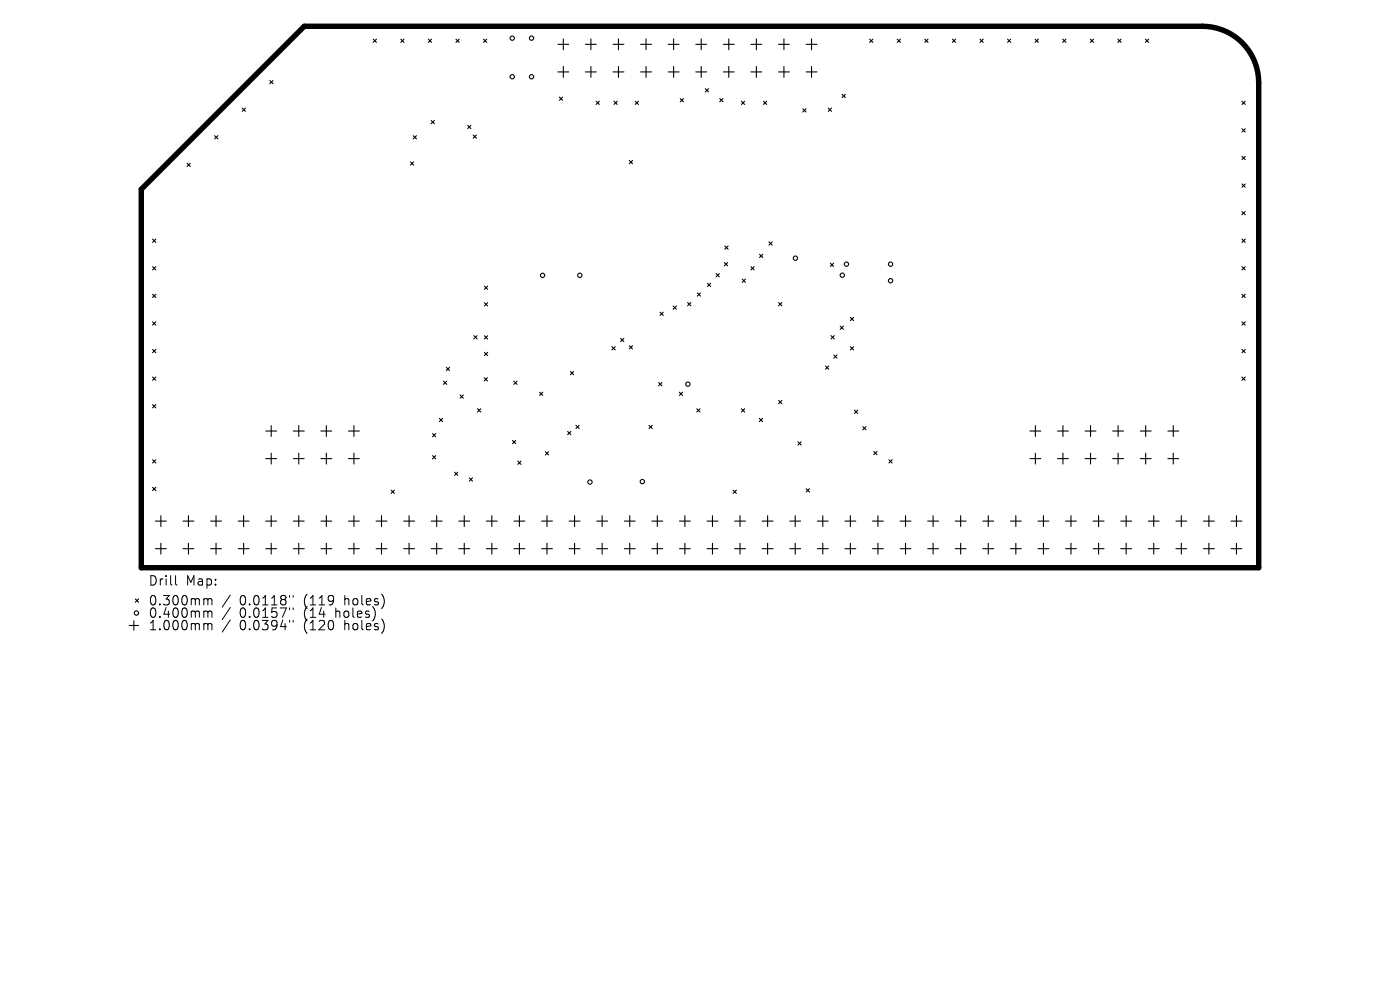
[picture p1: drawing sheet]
<svg xmlns="http://www.w3.org/2000/svg" width="297mm" height="210mm" viewBox="0 0 297 210" stroke-linecap="round" stroke-linejoin="round" font-family="sans-serif">
<defs><g id="words">
<g font-size="2.8">
<text x="31.4" y="124.5">Drill</text>
<text x="39.4" y="124.5">Map:</text>
<text x="31.4" y="128.7">0.300mm</text>
<text x="31.4" y="131.3">0.400mm</text>
<text x="50.8" y="128.7">0.0118&quot;</text>
<text x="50.8" y="131.3">0.0157&quot;</text>
<text x="64.6" y="128.7">(119</text>
<text x="64.6" y="131.3">(14</text>
<text x="71.4" y="131.3">holes)</text>
<text x="73.3" y="128.7">holes)</text>
<text x="31.4" y="134">1.000mm</text>
<text x="50.8" y="134">0.0394&quot;</text>
<text x="64.6" y="134">(120</text>
<text x="73.3" y="134">holes)</text>
</g>
</g></defs>
<path d="M30 40.2l34.6-34.6h190.5a11.9 11.9 0 0 1 11.9 11.9v102.9h-237z" fill="none" stroke="#000" stroke-width="1.2"/>
<g fill="none" stroke="#000" stroke-width=".23">
<path d="M57.2 17.1l.7 .7M57.9 17.1l-.7 .7M79.2 8.3l.7 .7M79.9 8.3l-.7 .7M85 8.3l.7 .7M85.7 8.3l-.7 .7M90.9 8.3l.7 .7M91.6 8.3l-.7 .7M96.7 8.3l.7 .7M97.4 8.3l-.7 .7M102.6 8.3l.7 .7M103.3 8.3l-.7 .7"/>
<path d="M118.4 9.4h2.3M118.4 15.3h2.3M119.5 8.3v2.3M119.5 14.1v2.3M124.2 9.4h2.3M124.2 15.3h2.3M125.4 8.3v2.3M125.4 14.1v2.3M130.1 9.4h2.3M130.1 15.3h2.3M131.2 8.3v2.3M131.2 14.1v2.3"/>
<path d="M135.9 9.4h2.3M135.9 15.3h2.3M137.1 8.3v2.3M137.1 14.1v2.3M141.8 9.4h2.3M141.8 15.3h2.3M142.9 8.3v2.3M142.9 14.1v2.3M147.6 9.4h2.3M147.6 15.3h2.3M148.8 8.3v2.3M148.8 14.1v2.3"/>
<path d="M149.6 18.8l.7 .7M150.3 18.8l-.7 .7M153.5 9.4h2.3M153.5 15.3h2.3M154.6 8.3v2.3M154.6 14.1v2.3M159.3 9.4h2.3M159.3 15.3h2.3M160.5 8.3v2.3M160.5 14.1v2.3M165.2 9.4h2.3M165.2 15.3h2.3"/>
<path d="M166.3 8.3v2.3M166.3 14.1v2.3M171 9.4h2.3M171 15.3h2.3M172.2 8.3v2.3M172.2 14.1v2.3M184.5 8.3l.7 .7M185.2 8.3l-.7 .7M190.3 8.3l.7 .7M191 8.3l-.7 .7M196.2 8.3l.7 .7M196.9 8.3l-.7 .7"/>
<path d="M202 8.3l.7 .7M202.7 8.3l-.7 .7M207.9 8.3l.7 .7M208.6 8.3l-.7 .7M213.7 8.3l.7 .7M214.4 8.3l-.7 .7M219.6 8.3l.7 .7M220.3 8.3l-.7 .7M225.4 8.3l.7 .7M226.1 8.3l-.7 .7M231.3 8.3l.7 .7M232 8.3l-.7 .7"/>
<path d="M237.1 8.3l.7 .7M237.8 8.3l-.7 .7M243 8.3l.7 .7M243.7 8.3l-.7 .7M39.7 34.6l.7 .7M40.4 34.6l-.7 .7M45.5 28.8l.7 .7M46.2 28.8l-.7 .7M51.4 22.9l.7 .7M52.1 22.9l-.7 .7M87.1 34.3l.7 .7M87.7 28.8l.6 .7"/>
<path d="M87.8 34.3l-.7 .7M88.3 28.8l-.6 .7M91.5 25.6l.7 .7M92.2 25.6l-.7 .7M99.2 26.6l.7 .7M99.9 26.6l-.7 .7M100.4 28.6l.7 .7M101.1 28.6l-.7 .7M118.7 20.6l.7 .7M119.4 20.6l-.7 .7M126.5 21.5l.7 .7M127.2 21.5l-.7 .7"/>
<path d="M130.3 21.5l.7 .7M131 21.5l-.7 .7M133.5 34l.7 .7M134.2 34l-.7 .7M134.8 21.5l.6 .7M135.4 21.5l-.6 .7M144.3 20.9l.7 .7M145 20.9l-.7 .7M152.7 20.9l.7 .7M153.4 20.9l-.7 .7M157.3 21.5l.7 .7M158 21.5l-.7 .7"/>
<path d="M162 21.5l.7 .7M162.7 21.5l-.7 .7M170.3 23.1l.7 .7M171 23.1l-.7 .7M175.7 22.9l.7 .7M176.4 22.9l-.7 .7M178.6 20l.7 .7M179.3 20l-.7 .7M263.5 21.5l.7 .7M263.5 27.3l.7 .7M263.5 33.2l.7 .7M263.5 39l.7 .7"/>
<path d="M264.2 21.5l-.7 .7M264.2 27.3l-.7 .7M264.2 33.2l-.7 .7M264.2 39l-.7 .7M32.4 50.7l.7 .7M32.4 56.6l.7 .7M33.1 50.7l-.7 .7M33.1 56.6l-.7 .7M151.9 58l.7 .7M152.6 58l-.7 .7M153.7 55.7l.7 .7M153.8 52.2l.7 .7"/>
<path d="M154.4 55.7l-.7 .7M154.5 52.2l-.7 .7M157.5 59.2l.6 .7M158.1 59.2l-.6 .7M159.3 56.6l.7 .7M160 56.6l-.7 .7M161.1 53.9l.7 .7M161.8 53.9l-.7 .7M163.1 51.3l.7 .7M163.8 51.3l-.7 .7M176.2 55.8l.6 .7M176.8 55.8l-.6 .7"/>
<path d="M263.5 44.9l.7 .7M263.5 50.7l.7 .7M263.5 56.6l.7 .7M264.2 44.9l-.7 .7M264.2 50.7l-.7 .7M264.2 56.6l-.7 .7M32.4 62.4l.7 .7M32.4 68.3l.7 .7M32.4 74.1l.7 .7M32.4 80l.7 .7M33.1 62.4l-.7 .7M33.1 68.3l-.7 .7"/>
<path d="M33.1 74.1l-.7 .7M33.1 80l-.7 .7M94.7 77.9l.7 .7M95.4 77.9l-.7 .7M100.5 71.2l.7 .7M101.2 71.2l-.7 .7M102.8 60.7l.7 .7M102.8 64.2l.7 .7M102.8 71.2l.7 .7M102.8 74.7l.7 .7M103.5 60.7l-.7 .7M103.5 64.2l-.7 .7"/>
<path d="M103.5 71.2l-.7 .7M103.5 74.7l-.7 .7M121 78.8l.7 .7M121.7 78.8l-.7 .7M129.8 73.5l.7 .7M130.5 73.5l-.7 .7M131.7 71.8l.6 .7M132.3 71.8l-.6 .7M133.5 73.3l.7 .7M134.2 73.3l-.7 .7M140 66.2l.7 .7M140.7 66.2l-.7 .7"/>
<path d="M142.8 64.9l.7 .7M143.5 64.9l-.7 .7M145.9 64.2l.7 .7M146.6 64.2l-.7 .7M147.9 62.1l.7 .7M148.6 62.1l-.7 .7M150.1 60.1l.7 .7M150.8 60.1l-.7 .7M165.2 64.2l.7 .7M165.9 64.2l-.7 .7M175.1 77.6l.7 .7M175.8 77.6l-.7 .7"/>
<path d="M176.3 71.2l.7 .7M176.9 75.3l.7 .7M177 71.2l-.7 .7M177.6 75.3l-.7 .7M178.2 69.2l.7 .7M178.9 69.2l-.7 .7M180.4 67.3l.7 .7M180.4 73.5l.7 .7M181.1 67.3l-.7 .7M181.1 73.5l-.7 .7M263.5 62.4l.7 .7M263.5 68.3l.7 .7"/>
<path d="M263.5 74.1l.7 .7M263.5 80l.7 .7M264.2 62.4l-.7 .7M264.2 68.3l-.7 .7M264.2 74.1l-.7 .7M264.2 80l-.7 .7M32.4 85.8l.7 .7M32.4 97.5l.7 .7M33.1 85.8l-.7 .7M33.1 97.5l-.7 .7M56.4 91.4h2.3M56.4 97.3h2.3"/>
<path d="M57.5 90.3v2.3M57.5 96.1v2.3M62.2 91.4h2.3M62.2 97.3h2.3M63.4 90.3v2.3M63.4 96.1v2.3M68.1 91.4h2.3M68.1 97.3h2.3M69.2 90.3v2.3M69.2 96.1v2.3M73.9 91.4h2.3M73.9 97.3h2.3"/>
<path d="M75.1 90.3v2.3M75.1 96.1v2.3M91.8 92l.6 .7M91.8 96.7l.6 .6M92.4 92l-.6 .7M92.4 96.7l-.6 .6M93.2 88.8l.7 .6M93.9 88.8l-.7 .6M94.1 80.9l.7 .6M94.8 80.9l-.7 .6M97.6 83.8l.7 .7M98.3 83.8l-.7 .7"/>
<path d="M101.3 86.7l.7 .7M102 86.7l-.7 .7M102.7 80.1l.7 .7M103.4 80.1l-.7 .7M108.7 93.4l.7 .7M109 80.9l.7 .6M109.4 93.4l-.7 .7M109.7 80.9l-.7 .6M109.8 97.8l.7 .7M110.5 97.8l-.7 .7M114.5 83.2l.7 .7M115.2 83.2l-.7 .7"/>
<path d="M115.7 95.8l.7 .7M116.4 95.8l-.7 .7M120.4 91.5l.7 .7M121.1 91.5l-.7 .7M122.2 90.2l.7 .7M122.9 90.2l-.7 .7M137.7 90.2l.7 .7M138.4 90.2l-.7 .7M139.7 81.1l.7 .7M140.4 81.1l-.7 .7M144.1 83.2l.7 .7M144.8 83.2l-.7 .7"/>
<path d="M147.8 86.7l.7 .7M148.5 86.7l-.7 .7M157.3 86.7l.7 .7M158 86.7l-.7 .7M161.1 88.8l.7 .6M161.8 88.8l-.7 .6M165.2 84.9l.7 .7M165.9 84.9l-.7 .7M169.3 93.7l.7 .7M170 93.7l-.7 .7M181.3 87l.7 .7M182 87l-.7 .7"/>
<path d="M183 90.5l.7 .7M183.7 90.5l-.7 .7M185.4 95.8l.7 .7M186.1 95.8l-.7 .7M188.6 97.5l.7 .7M189.3 97.5l-.7 .7M218.5 91.4h2.3M218.5 97.3h2.3M219.6 90.3v2.3M219.6 96.1v2.3M224.3 91.4h2.3M224.3 97.3h2.3"/>
<path d="M225.5 90.3v2.3M225.5 96.1v2.3M230.2 91.4h2.3M230.2 97.3h2.3M231.3 90.3v2.3M231.3 96.1v2.3M236 91.4h2.4M236 97.3h2.4M237.2 90.3v2.3M237.2 96.1v2.3M241.9 91.4h2.3M241.9 97.3h2.3"/>
<path d="M243.1 90.3v2.3M243.1 96.1v2.3M247.7 91.4h2.4M247.7 97.3h2.4M248.9 90.3v2.3M248.9 96.1v2.3M32.4 103.4l.7 .7M33 110.5h2.3M33 116.4h2.3M33.1 103.4l-.7 .7M34.1 109.4v2.3M34.1 115.2v2.3"/>
<path d="M38.8 110.5h2.3M38.8 116.4h2.3M40 109.4v2.3M40 115.2v2.3M44.7 110.5h2.3M44.7 116.4h2.3M45.8 109.4v2.3M45.8 115.2v2.3M50.5 110.5h2.3M50.5 116.4h2.3M51.7 109.4v2.3M51.7 115.2v2.3"/>
<path d="M56.4 110.5h2.3M56.4 116.4h2.3M57.5 109.4v2.3M57.5 115.2v2.3M62.2 110.5h2.3M62.2 116.4h2.3M63.4 109.4v2.3M63.4 115.2v2.3M68.1 110.5h2.3M68.1 116.4h2.3M69.2 109.4v2.3M69.2 115.2v2.3"/>
<path d="M73.9 110.5h2.3M73.9 116.4h2.3M75.1 109.4v2.3M75.1 115.2v2.3M79.8 110.5h2.3M79.8 116.4h2.3M80.9 109.4v2.3M80.9 115.2v2.3M83 104l.7 .7M83.7 104l-.7 .7M85.6 110.5h2.3M85.6 116.4h2.3"/>
<path d="M86.8 109.4v2.3M86.8 115.2v2.3M91.5 110.5h2.3M91.5 116.4h2.3M92.6 109.4v2.3M92.6 115.2v2.3M96.4 100.2l.7 .7M97.1 100.2l-.7 .7M97.3 110.5h2.3M97.3 116.4h2.3M98.5 109.4v2.3M98.5 115.2v2.3"/>
<path d="M99.5 101.4l.7 .7M100.2 101.4l-.7 .7M103.2 110.5h2.3M103.2 116.4h2.3M104.3 109.4v2.3M104.3 115.2v2.3M109 110.5h2.3M109 116.4h2.3M110.2 109.4v2.3M110.2 115.2v2.3M114.9 110.5h2.3M114.9 116.4h2.3"/>
<path d="M116 109.4v2.3M116 115.2v2.3M120.7 110.5h2.3M120.7 116.4h2.3M121.9 109.4v2.3M121.9 115.2v2.3M126.6 110.5h2.3M126.6 116.4h2.3M127.7 109.4v2.3M127.7 115.2v2.3M132.4 110.5h2.3M132.4 116.4h2.3"/>
<path d="M133.6 109.4v2.3M133.6 115.2v2.3M138.3 110.5h2.3M138.3 116.4h2.3M139.4 109.4v2.3M139.4 115.2v2.3M144.1 110.5h2.3M144.1 116.4h2.3M145.3 109.4v2.3M145.3 115.2v2.3M150 110.5h2.3M150 116.4h2.3"/>
<path d="M151.1 109.4v2.3M151.1 115.2v2.3M155.5 104l.7 .7M155.8 110.5h2.3M155.8 116.4h2.3M156.2 104l-.7 .7M157 109.4v2.3M157 115.2v2.3M161.7 110.5h2.3M161.7 116.4h2.3M162.8 109.4v2.3M162.8 115.2v2.3"/>
<path d="M167.5 110.5h2.3M167.5 116.4h2.3M168.7 109.4v2.3M168.7 115.2v2.3M171 103.7l.7 .7M171.7 103.7l-.7 .7M173.4 110.5h2.3M173.4 116.4h2.3M174.5 109.4v2.3M174.5 115.2v2.3M179.2 110.5h2.4M179.2 116.4h2.4"/>
<path d="M180.4 109.4v2.3M180.4 115.2v2.3M185.1 110.5h2.3M185.1 116.4h2.3M186.3 109.4v2.3M186.3 115.2v2.3M190.9 110.5h2.4M190.9 116.4h2.4M192.1 109.4v2.3M192.1 115.2v2.3M196.8 110.5h2.3M196.8 116.4h2.3"/>
<path d="M198 109.4v2.3M198 115.2v2.3M202.7 110.5h2.3M202.7 116.4h2.3M203.8 109.4v2.3M203.8 115.2v2.3M208.5 110.5h2.3M208.5 116.4h2.3M209.7 109.4v2.3M209.7 115.2v2.3M214.4 110.5h2.3M214.4 116.4h2.3"/>
<path d="M215.5 109.4v2.3M215.5 115.2v2.3M220.2 110.5h2.3M220.2 116.4h2.3M221.4 109.4v2.3M221.4 115.2v2.3M226.1 110.5h2.3M226.1 116.4h2.3M227.2 109.4v2.3M227.2 115.2v2.3M231.9 110.5h2.3M231.9 116.4h2.3"/>
<path d="M233.1 109.4v2.3M233.1 115.2v2.3M237.8 110.5h2.3M237.8 116.4h2.3M238.9 109.4v2.3M238.9 115.2v2.3M243.6 110.5h2.3M243.6 116.4h2.3M244.8 109.4v2.3M244.8 115.2v2.3M249.5 110.5h2.3M249.5 116.4h2.3"/>
<path d="M250.6 109.4v2.3M250.6 115.2v2.3M255.3 110.5h2.3M255.3 116.4h2.3M256.5 109.4v2.3M256.5 115.2v2.3M261.2 110.5h2.3M261.2 116.4h2.3M262.3 109.4v2.3M262.3 115.2v2.3M27.4 132.7h2M28.4 131.7v2"/>
<path d="M28.7 127.1l.7 .6M29.4 127.1l-.7 .6"/>
<circle cx="108.7" cy="16.3" r=".46"/>
<circle cx="108.7" cy="8.1" r=".46"/>
<circle cx="112.8" cy="16.3" r=".46"/>
<circle cx="112.8" cy="8.1" r=".46"/>
<circle cx="115.1" cy="58.4" r=".46"/>
<circle cx="123" cy="58.4" r=".46"/>
<circle cx="168.7" cy="54.8" r=".46"/>
<circle cx="178.7" cy="58.4" r=".46"/>
<circle cx="179.6" cy="56" r=".46"/>
<circle cx="188.9" cy="56" r=".46"/>
<circle cx="188.9" cy="59.6" r=".46"/>
<circle cx="145.9" cy="81.5" r=".46"/>
<circle cx="125.2" cy="102.3" r=".46"/>
<circle cx="136.3" cy="102.2" r=".46"/>
<circle cx="28.9" cy="130" r=".46"/>
</g>
<g fill="none" stroke="#000" stroke-width=".21">
<path d="M37.2 122.1v1.7l.3 .3M43.5 127l.5 .1 .1 .2M43.5 129.6h.3l.3 .3M43.5 132.3h.3l.3 .3M44.1 127.3l.3-.3 .5 .1 .1 1.2M44.1 127.3v1M44.1 129.9v1.1M44.1 132.6v1M44.1 129.9l.3-.3 .5 .1 .1 1.3M44.1 132.6l.3-.3 .5 .1 .1 1.2M48.9 126.2l-1.8 2.6M48.9 128.9l-1.8 2.5"/>
<path d="M48.9 131.5l-1.8 2.6M61.4 126.3v.4M61.4 129v.3M61.4 131.6v.4M62.2 126.3v.4M62.2 129v.3M62.2 131.6v.4"/>
</g>
<use href="#words"/>
</svg>
